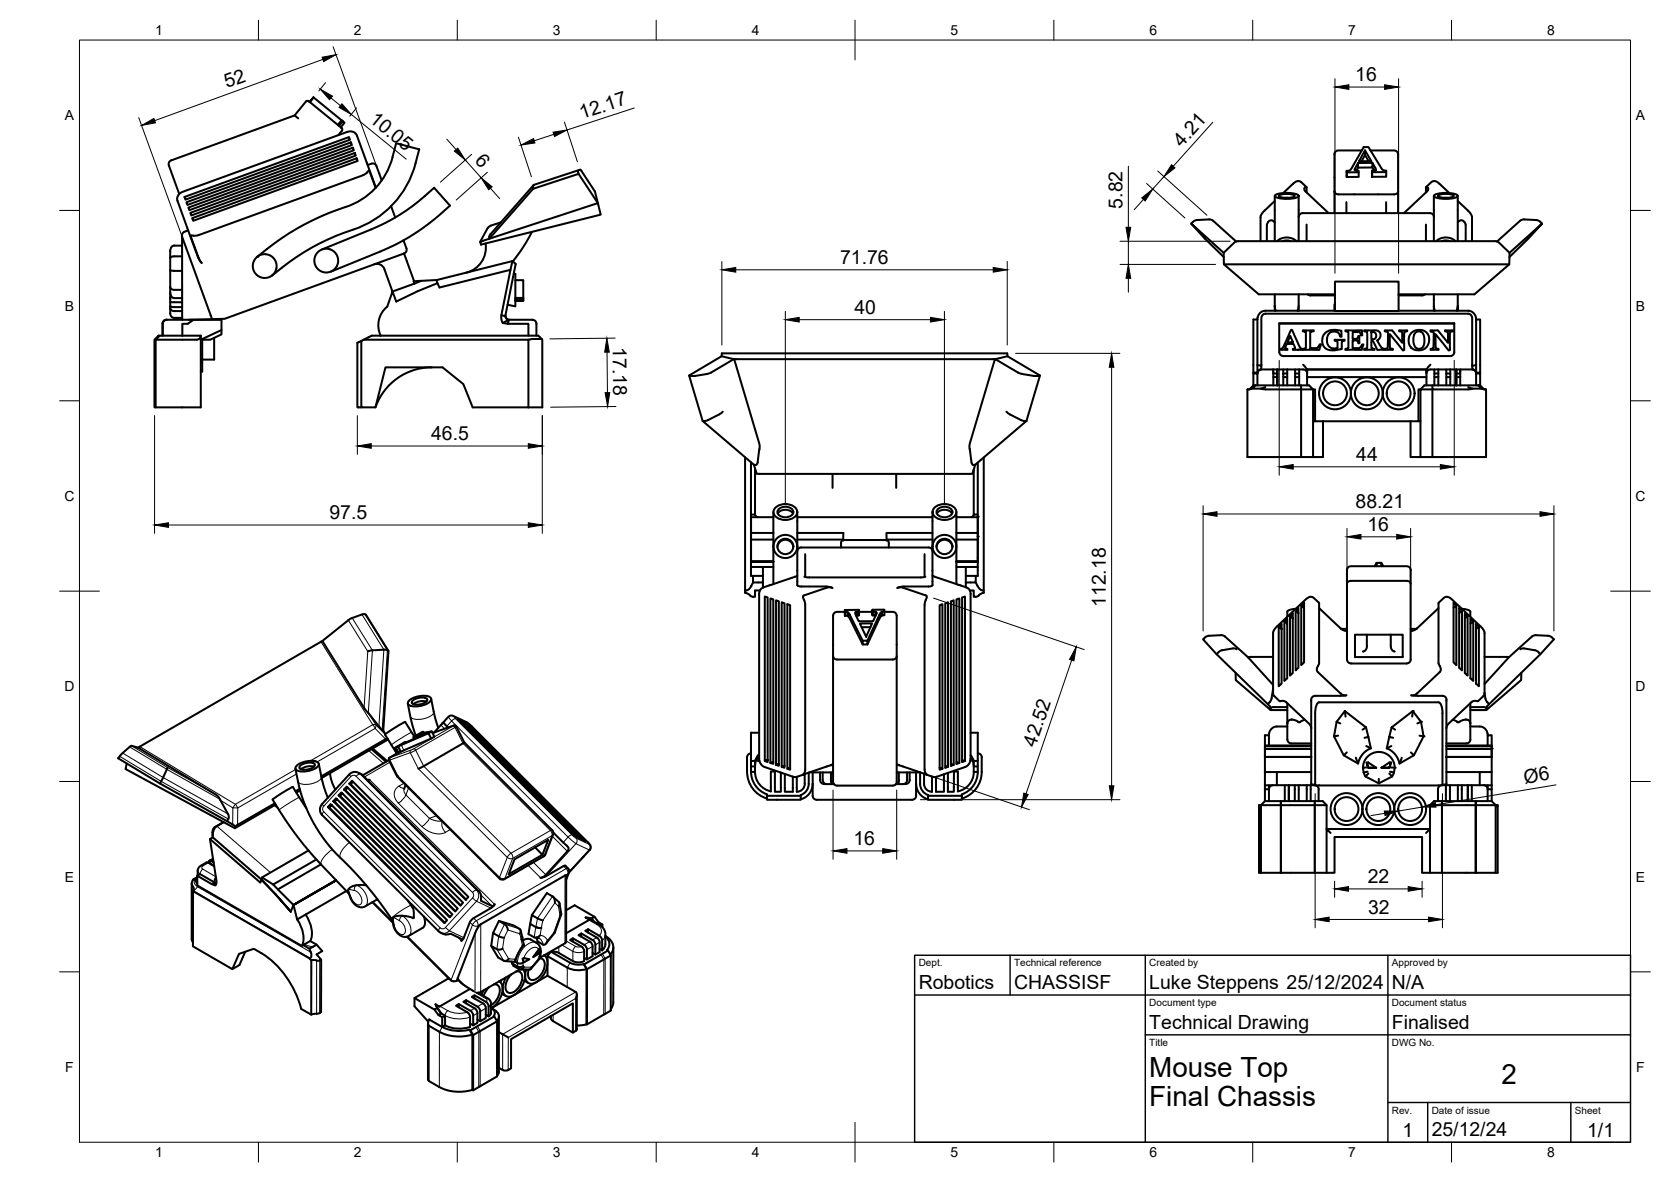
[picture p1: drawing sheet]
<svg xmlns="http://www.w3.org/2000/svg" width="420mm" height="297mm" viewBox="0 0 420 297" stroke-linecap="round" stroke-linejoin="round" font-family="sans-serif">
<defs><g id="words">
<g font-size="7">
<text x="289" y="270.6">Mouse Top</text>
<text x="377.5" y="272.3">2</text>
<text x="289" y="278.1">Final Chassis</text>
</g>
<g font-size="4.9">
<text x="57" y="22.2" transform="rotate(-20 57 22.2)">52</text>
<text x="340.8" y="20.4">16</text>
<text x="146.3" y="30" transform="rotate(-18 146.3 30)">12.17</text>
<text x="92.6" y="30.4" transform="rotate(39 92.6 30.4)">10.05</text>
<text x="119.2" y="40.5" transform="rotate(48 119.2 40.5)">6</text>
<text x="297.2" y="37.2" transform="rotate(-48 297.2 37.2)">4.21</text>
<text x="282.3" y="52.4" transform="rotate(-90 282.3 52.4)">5.82</text>
<text x="211.2" y="66.3">71.76</text>
<text x="214.8" y="78.9">40</text>
<text x="154.1" y="87.3" transform="rotate(89 154.1 87.3)">17.18</text>
<text x="108.4" y="110.6">46.5</text>
<text x="341" y="115.9">44</text>
<text x="82.8" y="130.5">97.5</text>
<text x="340.8" y="127.7">88.21</text>
<text x="343.8" y="133.4">16</text>
<text x="278" y="152.5" transform="rotate(-90 278 152.5)">112.18</text>
<text x="260.4" y="187.9" transform="rotate(-71 260.4 187.9)">42.52</text>
<text x="383.4" y="197" transform="rotate(-9 383.4 197)">Ø6</text>
<text x="214.6" y="212.4">16</text>
<text x="343.9" y="222">22</text>
<text x="344" y="229.6">32</text>
<text x="231" y="248.5">Robotics</text>
<text x="255" y="248.5">CHASSISF</text>
<text x="289" y="248.5">Luke Steppens 25/12/2024</text>
<text x="350" y="248.5">N/A</text>
<text x="289" y="258.6">Technical Drawing</text>
<text x="350" y="258.6">Finalised</text>
<text x="352.6" y="285.7">1</text>
<text x="360" y="285.5">25/12/24</text>
<text x="399.1" y="285.7">1/1</text>
</g>
<g font-size="3.5">
<text x="39" y="8.8">1</text>
<text x="89" y="8.8">2</text>
<text x="139" y="8.8">3</text>
<text x="189" y="8.8">4</text>
<text x="239" y="8.8">5</text>
<text x="289" y="8.8">6</text>
<text x="339" y="8.8">7</text>
<text x="389" y="8.8">8</text>
<text x="16.3" y="30.2">A</text>
<text x="411.3" y="30.2">A</text>
<text x="16.3" y="78">B</text>
<text x="411.3" y="78">B</text>
<text x="16.2" y="125.9">C</text>
<text x="411.2" y="125.9">C</text>
<text x="16.2" y="173.7">D</text>
<text x="411.2" y="173.7">D</text>
<text x="16.3" y="221.6">E</text>
<text x="411.3" y="221.6">E</text>
<text x="16.4" y="269.4">F</text>
<text x="411.4" y="269.4">F</text>
<text x="39" y="290.8">1</text>
<text x="89" y="290.8">2</text>
<text x="139" y="290.8">3</text>
<text x="189" y="290.8">4</text>
<text x="239" y="290.8">5</text>
<text x="289" y="290.8">6</text>
<text x="339" y="290.8">7</text>
<text x="389" y="290.8">8</text>
</g>
<g font-size="2.5">
<text x="231" y="242.9">Dept.</text>
<text x="255" y="242.9">Technical reference</text>
<text x="289" y="242.9">Created by</text>
<text x="350" y="242.9">Approved by</text>
<text x="289" y="252.8">Document type</text>
<text x="350" y="252.8">Document status</text>
<text x="289" y="262.9">Title</text>
<text x="350" y="262.9">DWG No.</text>
<text x="350" y="279.9">Rev.</text>
<text x="360" y="279.9">Date of issue</text>
<text x="396" y="279.9">Sheet</text>
</g>
</g></defs>
<!-- layer: Visible -->
<g fill="none" stroke="#000" stroke-width=".51">
<path d="M74.1 29l-31 11.3a1.01 1.01 0 0 0-.6 1.3l2.6 7.2M75 29.7l-.9-.7 2.8-3.5 .5-.2 8.5 6.9M78.8 24.5l-.9 1.1zM78.8 24.5l7.1 5.7M85.2 31.6l1-1.2 .4 .4-.9 1.2M85.9 32.1l.2 .5-.1 .2M86 32.9l-.9 1.1M86.1 30.4l-.2-.2-1 1.2M86.2 30.4l-1 1.1M342.4 37.8h-5.9l-.5 .2-.4 .4-.1 15.2M343.2 37.8l-1.5 2.7h3.1l-1.6-2.7v1.2l-.9 1.5M343.2 39l.9 1.5"/>
<path d="M344.6 37.8h6l.5 .2 .4 .3v15.3M46.4 49.5l41.4-15.1 .2 .7-41.4 15.1zM46.9 50.8l41.3-15 .3 .7-41.4 15zM47.3 57.9l-.9 .3a1.01 1.01 0 0 0-.6 1.3M47.4 52.2l41.3-15.1 .3 .7-41.4 15zM47.9 53.5l41.3-15.1 .3 .7-41.4 15.1zM48.3 54.8l41.4-15 .2 .6-41.3 15.1zM86.8 52a64.4 64.4 0 0 0-22.1 12.5M86.8 52a17.9 17.9 0 0 0 11.9-12.5l.9-3.5 5.8 1.5a28.1 28.1 0 0 1-4.8 11.6 25.1 25.1 0 0 1-14.1 9.4 59.3 59.3 0 0 0-18.1 10.7M91.2 44.1l-41.3 15-1.9 .1 2 5.7 .7 1.2M91.3 44l1.5-1.1 1.6 4.3M92.4 41.5l1-.4a1.01 1.01 0 0 1 1.3 .6l1.3 3.6"/>
<path d="M94.5 47.1l-4.9-13.3-.5-.5-1.1-.3-42.2 15.3-.9 .7-.3 .7v.6l5.2 14.3 .9 1.5M98.3 51.8l1.1 2.9M123.4 56.7l-.8 .7-1.8 3.3 .1 .8 30.1-7.6-.7-2.9-28.8 9.5M125.9 55.9l-2.5 .8M133.8 58.3l-2 3.4-2.8 4M134 47v.4M134 47.4l-11 12.6v-.7l.3-.4M134.2 46.5l-10.9 12.4M134.3 46.4l-.3 .6M145.4 42.8l.1 .9M145.9 42.7l-11.6 3.7M145.9 42.6l3.7 5.5 .7 2.9-4.8-7.3-11.5 3.7"/>
<path d="M299.5 56.2l1.2-.9 3.9-.1 6.2 5.5 65.1-.1M318.5 56.5v4.1M320.5 55.9l-.5-.5h-.6l-.5 .4-.3 .7M320.5 49.2v11.4M320.5 50.5l-2.9 2.8-.6 .9-.1 6.4M320.7 49a7.8 7.8 0 0 1 5.7 0l.1 .2a3.6 3.6 0 0 1-3 .8l-1.5-.1a1.68 1.68 0 0 1-1.5-.7zM321.6 49.1a4.8 4.8 0 0 1 3.9 .1 4.3 4.3 0 0 1-4 0zM322.9 49.7h1.2M326.5 49.2v11.4M327.5 53.6h32a1.01 1.01 0 0 1 1.1 1M327.5 53.6a1.01 1.01 0 0 0-1 1M328.2 47l-.2 .3 .1 .7 6 5.6"/>
<path d="M328.2 47l.3 .1v1.3M328.5 47l-1.4-1.3-1-.2-.9 .6-2.6 2.4M328.5 56.4v4.2M335.5 48.1a.9 .9 0 0 0 1 .7h14.1a.9 .9 0 0 0 1-.7M338.5 50.8v2.8M338.6 42.9l1-.2 3.3-5.7h1.2l3.4 5.5 .4 .3 .7 .1v1.5h-3.6M341.5 42.1h3.6v-1.2l.9 1.7-.3 .2-.7 .1M341.5 41l-.9 1.7 .3 .2h.7v1.6h-3M341.6 43.3h-3v1.2v-1.6v.4M345.1 40.9l-3.6 .1v1.1l-.5 .8M345.1 42.1l.4 .8M348.5 50.8v2.8"/>
<path d="M348.6 43.3h-3.6v1.1v-1.5v.4M358.5 56.4v4.2M358.6 47l1.3-1.3 1-.2 .8 .5 2.7 2.5M358.8 47l.3 .3-.2 .7-5.9 5.6M358.8 47l-.2 .1-.1 1.3M360.5 49.2v11.4M360.7 49a7.8 7.8 0 0 1 5.7 0l.1 .2a3.6 3.6 0 0 1-3 .8l-1.5-.1a1.68 1.68 0 0 1-1.4-.7zM361.6 49.1a4.8 4.8 0 0 1 3.9 .1 4.3 4.3 0 0 1-4 0zM362.9 49.7h1.3M366.5 55.9l.6-.5h.5l.6 .4 .3 .7M366.5 49.2v11.4M366.5 50.5l3 2.8 .6 .9v6.4"/>
<path d="M368.5 56.5v4.1M387.7 56.2l-1.2-.9-3.8-.1-6.2 5.4M42.8 72.1v1.8l.5 .8 .4 .2h2.1M42.8 77.4v1.4a1.09 1.09 0 0 0 1 1.1h2M42.8 73.4v2.5l3 .1M42.8 75.9l.1 1.2 2.9 .1M42.8 76.9v.8l.5 .4 2.5 .1M42.8 74.7v.5M42.8 67.9l3 .2M42.8 72.1a.9 .9 0 0 0 1 .7h2M45.8 64.4h-2.4l-.6 .4M45.8 61.7h-2a1.21 1.21 0 0 0-1 1.4v9"/>
<path d="M66.7 63.9a2.98 2.98 0 0 0-3 3.7 2.98 2.98 0 0 0 4.5 1.7 2.98 2.98 0 0 0 .2-4.8l-.8-.4-.9-.2M80 63.3a2.96 2.96 0 0 1 3.6-.3l.8 .6 .4 .8 .2 .9v.8a3 3 0 0 1-4.5 2 3 3 0 0 1-.5-4.8zM81 62.7l12.3-5a50.8 50.8 0 0 0 15.9-10.5l3.9 4.5a55.9 55.9 0 0 1-17.5 11.5l-12.4 5M94.1 66.4a2 2 0 0 1 2.6 1.2M96.6 67.6l2.1 5.7M98.7 73.3h.1M101.5 60.4l.7 2a1.01 1.01 0 0 1-.6 1.3M101.6 63.7l-45.1 16.4-9 .3M101.6 63.7l2.5 7M104.2 71.3l-5.5 2M105.9 70.6l-1.9 .1 .2 .6M110 71.2l.5 1 17.9-4.4-2.4 11.5 .2 1.3 .2 .6 1.3 .2h5.2v3h.8a2.17 2.17 0 0 1 2.1 .4l.4 .4"/>
<path d="M110 71.2l-.1-.8-4 .2-1.7 .7M110 71.2l-5 2-5.4 2.6-.9-2.5-1.3 3.8a6 6 0 0 0-1.7 7.3M121.5 60.5l-.7 .4M122.1 61.2a6.5 6.5 0 0 1-4.9 7.3M126.1 79.2l1 .2 .2 .6 .6 .4-1.5 .8M128.9 65.6l.8 .8-2.6 12.8a.98 .98 0 0 0 1 1.2h5.8M128.9 65.6l-.5 2.2M128.9 65.6l-19 4.8M129.2 68.8h.4v8.2l-2-.4M129.6 75.6h2h-2M129.6 75.4l2 .2M129.6 75.2h2v.2"/>
<path d="M129.6 75h2v.2M129.6 74.9h2v.1M129.6 70.4h2v4.5M307.7 63.5v2.9l8.8 7.6h19.2M307.7 63.5l-8.2-7.3 3.4 3.7 4.8 4.7M307.7 66.4h71.8M310.7 60.6l-3 2.9M320.5 78.1v-1.2l.3 1.2M320.5 74v2.9M321.1 60.6a3.6 3.6 0 0 1 4.9 0M322.6 60.6l1.1-.2 .8 .2M326.5 76.9l-.2 1.2"/>
<path d="M326.5 74v4.1M328.8 74l.6 .2h6.3M335.7 76.5l-.2 1.6M335.7 70.8h16v7.4h-16zM335.7 78.1h-17.7l-1.2 .6-.5 .7-.1 .9M351.7 78.1h17.6l1.2 .6 .5 .7 .2 .9M358.3 74l-.6 .2h-6M360.5 76.9l.3 1.2M360.5 74v4.1M361.1 60.6a3.6 3.6 0 0 1 4.9 0M362.6 60.6l1.2-.2 .7 .2M366.3 78.1l.2-1.2v1.2"/>
<path d="M366.5 74v2.9M375.9 60.6h.6M376.5 60.6l3.1 2.9M379.6 63.5l-.1 2.9-8.8 7.6h-19M379.6 63.5l8.1-7.3-3.4 3.7-4.8 4.7M40.2 84.4l-1.1 1v17h-.3v-17l1-1h6M42 80.4l-.7 .2-.3 .6-.1 3.2M45.8 80.4h9.9v3.6l-2.8 1.4h-2.4M45.8 80.4h-2.6a2.3 2.3 0 0 0-2.3 .6v3.4M45.8 84.4h4.7v1M48.6 80.4l-.3 .2a2.93 2.93 0 0 1-2.5 .8v3M50.5 85.4v17h-11.4"/>
<path d="M50.5 84.3a1.04 1.04 0 0 1-1 1.1h-10.4M50.8 85.4v8h-.3M53.3 80.2l-7.5-20.7v20.9M53.8 84.9v5.5h-3M55.7 82.9l-5.2 2.5M90.8 85.7l.7-.3h41.4v17h-14l-2.4-5.9-5.2-4.2h-14.4l-2.5 10.1h-3.6zM90.8 85.7l-.9 .5v16.2h.9M108.6 92.3a15 15 0 0 0-14.2 10.1M127.9 80.4l-.2 1M132.9 84.4h-39.4l-2 1M133.9 80.4a1.01 1.01 0 0 1 1 1v3M136.2 85.2l.2 .2v17h-3.5"/>
<path d="M136.2 85.2h-2.3l-1 .2M178.8 93.6l-.7 .3-3.3 .6-1.5-.1M181.4 89.5l-8.1 4.9 3.4 11.4 12.9 11M181.4 89.5l.1-.7h71.8v.7M181.4 89.5l3.1 .8M184.5 90.3l-5.7 3.3M184.6 90.2l6.3 21.3v1.6M184.6 90.2l-.1 .1M184.6 90.2h65.6M253.3 89.5l8.2 4.9-3.4 11.4M253.3 89.5l-3 .8M261.5 94.4l-1.5 .1-3.6-.7-6.2-3.6-6.4 21.3 .1 1.6"/>
<path d="M315.2 93.6v.3h1v2.9M315.2 93.9v3.5M315.7 96.8h-.5l-1 1M315.7 96.8h13.5l1 1.1h-3v17M315.7 96.8l-.8 .7-1.1 .3M316.2 80.3v11.4M316.2 80.3h-1v13.3h1v.3M316.2 91.7v1.9M316.2 91.7l1 .2-.2 .9-.6 .4-.2 .7M317.1 97.7h-2.3l-1.2 .2v17h16.6M317.1 97.7l1.1 .1M317.2 91.9v-12.1l.3-.7 .5-.3 51.4 .1 .4 .2 .4 .8v12"/>
<path d="M317.2 92.8h2.9M317.2 92.8a1.01 1.01 0 0 0-1 1M318.2 97.3l-1.1 .4M320.1 92.8h1v1.1M320.1 92.8l.1 1.1M320.2 93.9h1M320.2 94.8h1M320.2 93.9v2.9M321.1 92.8h.1M321.2 93v3.8v-2.9M321.2 92.8h1.5v1.1M321.2 93v.9"/>
<path d="M321.2 93.9v2.9M321.2 92.8v.2M321.6 81.3h44.1v7.2a1.02 1.02 0 0 1-1 1h-42a1.02 1.02 0 0 1-1-1zM321.6 81.3h44.1M322.7 92.8h1M322.7 94.8h1M322.7 93.9h1M322.7 93.9v2.9M323.7 92.8v4M323.7 92.8h1.9v1.1M324.4 84.4l.7 1.6h-1.4zM324.6 82.9h.3l2 4.5 .6 .3v.2h-2.4v-.2a.34 .34 0 0 0 .4 0 .34 .34 0 0 0 .1-.4l-.4-.9h-.4a1.11 1.11 0 0 0-1.6 .9v.3l.5 .1v.2h-1.7v-.2l.6-.3z"/>
<path d="M325.6 92.8h1.1M325.6 94.8h1.1M325.6 93.9h1.1M325.6 93.9v2.9M326.7 92.8v4M326.7 92.8h.2a1.47 1.47 0 0 1 1.8 1M327.2 96.8v1.1h-9M327.6 83h2.7v.3l-.8 .1-.1 .2v3.9h1.5a1.27 1.27 0 0 0 1-1h.3l-.5 1.4h-4.1v-.2l.8-.4v-3.1a.65 .65 0 0 0-.1-.7 .65 .65 0 0 0-.7-.2zM327.7 91.7l.9 1.1h30.2l.9-1.1M328.6 92.8l.1 4M328.7 94.8h30M333.1 83.8l1.3-.8h2.1a.73 .73 0 0 1 .8 .2 .73 .73 0 0 1 0 .8v.6h-.3l-.5-1-1.2-.3-.9 .3-.5 .7-.2 .9v.9l.2 .6 .5 .6 1 .3 .9-.2v-1.1a.56 .56 0 0 0-.1-.5 .56 .56 0 0 0-.6-.2v-.2h2.5v.2a.59 .59 0 0 0-.6 .2 .59 .59 0 0 0-.1 .6v1.3l-2.6 .3-1.6-.5-.6-.9-.2-1 .2-1.1z"/>
<path d="M338.3 83h4.2v1.3h-.3v-.2a.6 .6 0 0 0-.7-.7h-1.4v1.7h1.1l.3-.7h.3v1.9h-.3v-.2a.53 .53 0 0 0-.7-.6h-.7v2h1.7l.7-.9h.3l-.4 1.3h-4.1v-.2a.57 .57 0 0 0 .6-.1 .57 .57 0 0 0 .1-.6v-3a.58 .58 0 0 0-.1-.6 .58 .58 0 0 0-.6-.1zM343 83h3.1l.7 .3 .3 .7v.6l-.4 .6-.5 .3 .7 1.2a1.34 1.34 0 0 0 2 .7l.1-3.4a.62 .62 0 0 0-.8-.7v-.3h1.9l2.5 3.2v-2.1a.6 .6 0 0 0-.1-.7 .6 .6 0 0 0-.7-.1v-.3h2v.3a.56 .56 0 0 0-.7 .4v4.3l-.3 .1-3.4-4.1 .1 3.2a.51 .51 0 0 0 .7 .5v.2h-3.9l-1.1-2.2h-.4l.1 1.7 .7 .3v.2h-2.6v-.2l.7-.2 .1-1.1-.1-2.9-.7-.2zM344.8 83.5h.7l.5 .5v.8l-.5 .4-.7 .1zM354.9 83.6l.8-.5 1.2-.2 .9 .1 .9 .6 .5 .7 .2 1-.2 1.1-.7 1-.7 .5-1.1 .1h-.8l-1.1-.6-.5-.8-.1-1.1 .2-1.1zM355.8 83.7l.5-.3 .8-.1 .5 .3 .3 .5 .2 1v1.2l-.3 .8-.6 .5h-1l-.4-.4-.3-.7-.1-1.7zM358.7 93.4v3.4M358.7 93.8a1.42 1.42 0 0 1 1.7-1h.3v4M358.8 92.8l-.1 .6v-.6l-30 .1v.5M359.7 83h1.8l2.6 3.2v-2.1a.61 .61 0 0 0-.1-.7 .61 .61 0 0 0-.7-.1v-.3h2v.3a.6 .6 0 0 0-.7 .4v4.3l-.3 .1-3.4-4.1 .1 3.2a.51 .51 0 0 0 .7 .5v.2h-2v-.2l.7-.3 .1-3.4a.63 .63 0 0 0-.8-.7zM360.2 96.8v1.1h9M360.7 92.8h1M360.7 94.8h1"/>
<path d="M360.7 93.9h1M361.7 92.8v4M361.7 92.8h2v1.1M363.7 92.8h1M363.7 94.8h1M363.7 93.9h1M363.7 93.9v2.9M364.7 92.8v4M364.7 92.8h1.5v.2M366.2 93v3.8zM366.2 94.8h1M367.2 93.4v3.4"/>
<path d="M367.2 93.4h.1M367.2 93.4v-.6h-1v1.1h1M367.2 92.8h2.2a1.47 1.47 0 0 1 1.8 1M369.2 97.3l.2 .1a4.7 4.7 0 0 0 3 .3l1.3 .2v17h-16.5M370.3 97.7l-1.1 .1M371.1 93.6l.1 .3h1v2.9M371.2 91.7v1.9h1v.3M371.2 80.3h1v13.3M371.2 80.3v11.4M371.2 91.7l-1 .2 .1 .8 .6 .4 .3 .6v3.1M371.7 96.8h-13.5l-1 1.1h-.5v8h-26v-8h-.5v17M371.7 96.8l.7 .7 1.1 .3"/>
<path d="M371.7 96.8h.5M372.2 96.8l.9 1M372.2 96.8v.6M181.7 103.4l-.6 .6-3 1.5-1.4 .3M187.3 114.9v34.1l.7 .2 1.1 .7 .7 .1v-1.6h1.3M188.8 116.2v13.1h1v-11.6M189.6 116.8l.7 2.2 .7 .1M189.6 116.8h.4M190.9 113.1l-.5 3.4-.4 .3M191 119.1h52.7M209.3 119.1v3.5M225.3 119.1v3.5"/>
<path d="M243.9 113.1l.4 3.4 .3 .3h.6M245.2 116.8l-.7 2.2-.8 .1M245.9 116.3v13h-1.1v-11.3M247.4 115v34l-.7 .2-1.1 .7-.8 .1v-1.6h-.9M253.1 103.4l.6 .6 3 1.5M256.7 105.5l1.4 .3M258.1 105.8l-12.9 11M330.2 105.9h.5M332.7 105.9v9h-2.5M354.7 105.9v9h2.5M356.7 105.9h.5M357.2 114.9v-17h3v17"/>
<path d="M188.8 129.8v11.3h5.7h-5.7M188.8 129.3v.5M188.8 129.8v11.3M188.8 130h5.7M188.8 135.6h5.7M188.8 133.9h5.7M189.8 129.3l.2 .4 .5 .3M194.5 128.7v18.1M195.1 127.4a3.6 3.6 0 0 1 5.3 .8 2.07 2.07 0 0 1-2.2 2.4 2.91 2.91 0 0 1-3.7-1.9l.1-.5zM195.5 137.5a2.01 2.01 0 0 1 2-1.9 2.01 2.01 0 0 1 2 1.9M195.6 129.1a2.41 2.41 0 0 1 3.8 0M195.7 128a2.49 2.49 0 0 1 3.7 .3 1.73 1.73 0 0 1-2.5 1.6 1.28 1.28 0 0 1-1.2-.6 1.28 1.28 0 0 1 0-1.3z"/>
<path d="M200.5 137.3v9.9l1 .2h6.6l1.2 .4-1.4-.2-5.8 2-.2 .3 .6 2.1v41.4l-.2 .8-.4 .5M200.5 128.7v8.6M200.5 135.6h11.5l-.4 .3-.1 .5M200.5 133.9h11.5v1.9M200.5 130h34M201.5 137.6h32M201.5 137.6a1.01 1.01 0 0 0-1 1M202.5 139.3v5.7M211.5 136.4v1.2M212 135.8h10.9M223.5 136.4v1.2M232.5 139.3v5.7"/>
<path d="M233.5 137.6a1.01 1.01 0 0 1 1 1M234.5 137.3l-.1 9.9-.9 .2h-6.6l-1.3 .3M234.5 128.7v8.6M234.5 135.6h-11.6l.4 .3 .2 .5M234.5 133.9h-11.6v1.9M235.1 127.4a3.6 3.6 0 0 1 5.3 .8 2.07 2.07 0 0 1-2.2 2.4 2.91 2.91 0 0 1-3.7-1.9l.1-.5zM235.5 137.5a2.01 2.01 0 0 1 2-1.9 2.01 2.01 0 0 1 2 1.9M235.6 129.1a2.41 2.41 0 0 1 3.8 0M235.8 128a2.49 2.49 0 0 1 3.6 .3 1.73 1.73 0 0 1-2.5 1.6 1.28 1.28 0 0 1-1.1-.6 1.28 1.28 0 0 1 0-1.3zM240.5 128.7v18.1M240.5 130h5.4M240.5 135.6h5.4"/>
<path d="M240.5 133.9h5.4M244.9 129.3l-.2 .4-.5 .3M245.9 135.6v5.5h-5.4M245.9 129.8v5.8M245.9 129.3v15.4h-3.1M88.6 155.3l2.7-1 .7 .2 5.7 9.1-1.3 20 .5 .9M88.6 155.3l-1 .6-6.5 5.2 10.5 16.9 3.7 4.5M188.8 141.1v1.4M188.8 141.1h5.7zM188.9 147.2l-.8 1-.8 .2M189.3 144.7v1.7h2.5v1.3M189.3 146.4l-.4 .8"/>
<path d="M191.8 142.5v3.9M191.8 142.5h-3v2.2h3M191.8 142.5h2.7M200.5 144.7l-8.8 3-.5 .4-.3 .7v42.1l.4 1 .8 .8 7.6 2.6h.5l1.7-.6M202.2 144.9l.9 .2h28.8l.8-.2M212.4 153.3h3.6v1.4h-.3M212.6 154.7l.6 .2v-1l.3 .3 3.4 6.8M212.6 153.8h-.2v.9v-1.4v.5l-2.4 .1-.5 .8v41.7a1.01 1.01 0 0 0 1 1h14a1.01 1.01 0 0 0 1-1v-41.7l-.2-.6-.6-.3h-2.3M213.2 154.9l.3 .3 3.4 6.8M213.2 153.9l-.6-.1v.9h-.2M215.2 153.8l-.1 .4 .8 1.9h3.6l.9-1.9-.1-.3v.4M215.7 153.7l-.5 .1v.8"/>
<path d="M216.2 156.7h3.1l-1.5 3.3zM216.7 157.6h2.2M219.4 153.8l-3.7-.1v1h-.4M219.4 153.2h3v1.4l-.6 .1M219.4 153.7v-.5v1.5v-1h.7M220.1 154.7h.1M220.3 153.9l-.2-.2v1h-.7M221.5 154l-3.4 7M221.8 153.7l-.3 .3v.9l-3.4 7.1M222.4 153.7h-.6v1l-.3 .2M225.6 147.8l1.4-.2 5.9 2.1 .1 .4-.5 1.9M232.5 152v41.4"/>
<path d="M234.5 144.7l8.7 3 .5 .4 .3 .7 .1 42.1-.5 1.1-.8 .7-7.5 2.6h-.6l-1.7-.6M240.5 141.1h5.4zM240.5 142.5h5.4M240.5 141.1h5.4M242.8 142.5v3.9M245.3 144.7v1.7h-2.5v1.2M245.3 146.4l1 1.5 .6 .4 .5 .1M321.5 157.4v15.1l.7-.7v-15.1l-.7 .7 .7 .7M322.9 156.1v15l.8-.6v-15.1l-.8 .7 .8 .6M323.7 153.7v1.3M324.4 154.7v15.1l.7-.7v-15l-.7 .6 .7 .7M325.8 153.4v15.1l.7-.7v-15.1l-.7 .7 .7 .7"/>
<path d="M325.8 153l-.7 .1a1.59 1.59 0 0 0-1.4 .6M327.2 152.1l.7-.7v15.1l-.7 .6v-15l.7 .6M331.7 152.8l5.5 5.2 1.3 .6M331.7 151.6v15.1M331.7 151.6l-1.7-1.6h-.6l-.6 .2-8.1 7.6-.6 1.2v15.5l1.6 1.7 .9-.1 .7 .3 6 5.6 .4 1M337.2 158h1.5M338.7 146.7a.9 .9 0 0 1 1-.7h14a.9 .9 0 0 1 1 .7M338.9 142.6l.7-.3h14.1l.9 .5 .1 22.9a.97 .97 0 0 1-1 1h-14a1.04 1.04 0 0 1-1-1v-22.6zM340.7 159.5h12v5.6h-12zM343.7 159.5v2.9M346.1 142.3v-.9h1.2v.9M346.1 141.4l-.5 .9"/>
<path d="M347.3 141.4l.5 .9M349.7 159.5v3.3l.3 .6 .7 .3M354.7 158h1.5M361.7 152.8l-5.5 5.2-1.3 .6M366.2 152.1l-.7-.7v15.1l.7 .6v-15l-.7 .6M367.6 153l.7 .1a1.59 1.59 0 0 1 1.4 .6v1.3M367.6 153.4l-.7-.7v15.1l.7 .7v-15.1l-.7 .7M369 154.7l-.7-.6v15l.7 .7v-15.1l-.7 .7M370.4 156.1l-.7-.7v15.1l.7 .6v-15l-.7 .6M371.9 157.4l-.8-.7v15.1l.8 .7v-15.1l-.8 .7M80.7 161.3l-45.9 26.6M81.1 161.1l-.4 .2"/>
<path d="M96.5 163.3l-2.9 .1-1.1 .3M96.5 163.2l.9 .2M97.4 163.4l.3 .2M102.5 176.8l.9 4.5 1.1 3.6M102.9 176a5.7 5.7 0 0 1 5.2-.8l.2 .2a1.08 1.08 0 0 1-.8 1.4 5.7 5.7 0 0 1-4.6 .4l-.4-.5zM103.7 176.1a3.6 3.6 0 0 1 3.6-.6l.1 .3a2.21 2.21 0 0 1-2.4 1.3 1.12 1.12 0 0 1-1.5-.7zM107.2 176.3a3.9 3.9 0 0 0-3.3 .7M108.4 175.6l.8 3.8 1 3.5M209.5 164.8a.96 .96 0 0 0 1 .9h14a.96 .96 0 0 0 1-.9M216.9 161h1.2v1h-1.2zM307.3 163.4l-.7 .3-.7 .7M310.7 169.1v1.8l8.8 7.5v-.5"/>
<path d="M310.9 163.2l-.6-.3-3 .5M313.8 165.2l-6.2-5.5-3.9 .1-1.2 .9 3.4 3.7 12.9 12.6M313.8 165.2l6.3 6.9M318.8 177l.7 .9M319.5 178.4h4.2M319.7 175.5l-.3 .8-.6 .7M320.1 165.1l-6.3 .1M320.1 173.1l-.4 2.4M323.7 176.7v9.1M323.7 177.7h-3.4l-.8 .2M330.7 179.2v18.1h-.1M331.7 176.5h30a2.69 2.69 0 0 1 1 2.7"/>
<path d="M331.7 166.6l-.6 1.5 .2 .7 5.9 5.6 .7 .3h.6l-7.8 .2a.97 .97 0 0 0-1 .9v21l.1 .3 .9 .1M331.7 176.5a2.69 2.69 0 0 0-1 2.7M338.2 178.7l-2.1 2.7-.7 3.6 2.5 4.8 3.6 2.1 .5-1.4 .6-.9 .8-.8 1.3-.7M338.2 178.7l5.3 4.1M338.2 178.7l.1 1.4M343.7 162.4l-.3 1-.7 .3M355.2 178.7l-.1 1.4M356.5 174.9h6.2a.94 .94 0 0 1 1 .9v21l-.1 .3-.9 .1M362.7 179.2v18.1M369.7 176.7v9.1M369.7 177.7h3.3l.7 .2M369.7 178.4h4"/>
<path d="M373.3 174.2l-.1-15.6-.9-1.2-7.3-6.8-.7-.5-.6-.1-.6 .2-1.4 1.4v15l.5 1.3v.6l-6 5.9-.7 .3h-.6l1.6 .2M373.3 174.2l-.3 .7-1.4 1.3-.8-.1-.7 .3-6 5.6-.4 1M373.3 171.9a83.9 83.9 0 0 1 12.1-12.1l.8-.2 3.3 .2 1.2 .9-3.4 3.7-12.9 12.6-.7 .9M373.3 174.2l.3 1.6 .8 1.2M373.3 165.1l6.1 .1M373.7 177.9v.5M382.3 163.2l.6-.3 3 .5M382.5 169.1v1.8l-8.8 7.5M385.9 163.4l.8 .3 .6 .7M30.1 190.1l-.4 .4 10.5 6.4 16.9 9.5M30.8 189.2l-.7 .8M31.9 191.9l-.3 1.4 27.5 14.8v-.3"/>
<path d="M34.8 187.9l19.5 11.8 .9 1.1M34.8 187.9l-1.8-.5-2.2 1.8M40.5 196.3l-.3 .6M42.1 192.9l-1.6 3.4M74.3 193.2l.9 4.3 1 3.6 1.5 3.4 2.3 4.2 3.6 4.8 5.4 5.5 3.1 3.5 3.5 4.4 3.1 4.4M74.7 192.3a5.7 5.7 0 0 1 5.1-.8l.3 .3a1.08 1.08 0 0 1-.8 1.3 5.7 5.7 0 0 1-4.7 .5l-.3-.6zM75.4 198.3l-1.1 .5M75.5 198.6l-1 .6M75.5 192.4a3.6 3.6 0 0 1 3.5-.5l.2 .2a2.21 2.21 0 0 1-2.5 1.4 1.12 1.12 0 0 1-1.4-.8zM78.9 192.7a3.9 3.9 0 0 0-3.2 .6M80.2 192l1.2 5.5 1 3M83 194.3l.5 2.3 .8 1.8"/>
<path d="M86.1 199.4l-.6 .6-.3-.1 .6-.8 29.3 29.2-.7 .8-29.2-29.2M86.8 198.6l29 28.9M87.4 197.9l-.6 .7-.3-.2 .7-.7 29.2 29.2-.6 .7-29.3-29.2M87.8 196.9l.4 .2 29 28.9M88.5 196.2l29.3 29.2-.7 .7-29.3-29.2zM88.8 196.5l-.6 .6M92.9 195.9l-.5 .1M93.4 188.3l3.7 3.1M93.7 188.1l3.7 3.2M95.3 182.5l1.1 1.1M96.8 184.6l2.8 4.4M96.8 184.6l2.5-1.7 2.6-1.5 2.3 3.7"/>
<path d="M97.4 185.6l-16.6 9.5M97.5 185.7l-.1 .3-16.5 9.5M97.8 191.1l2 4M97.8 191l-6.6 3.8M99.5 187.9l.6 1.4-.3 .1-.7-1.3 .3-.2M99.8 189.4l-1.8 1-.2 .3v.4M99.8 195.1l25.8 25.7a1.01 1.01 0 0 0 1.2 .1l9.9-5.7 .4-.5M100.1 195l-.3 .1M100.1 187.6l-.6 .3 .6 1.4M101.9 186.5l-.2 .2M102 186.6h-.4l-2.5 1.5M102 197.3l-.4 .9"/>
<path d="M104.3 185.1l-.4 .1 .2 .4M104.8 184.8l-.5 .3 .1 .3M105.1 184.7l-.3 .1 .2 .3M105.3 184.6l-.2 .1 .1 .3M105.4 184.9l-.1-.3 .8-.1-2.5 1.4-2.2 .9 .3-.2M106.3 184.4l1.3-.2-3.4 1.5 2.1-1.3 .1 .3M106.4 183.9l-.4 .3M106.5 184.1l-.1-.2-.4 .1-2.1 1.2M107.7 184.3l.9-.5 .6 1.3-.8 .5zM107.7 184.3l-7.6 3.3 .7 1.3-.6 .3M108.4 185.6l-7.6 3.3M108.6 183.8l-2.6 .3"/>
<path d="M108.8 184.2l5.6-1.9 .3 .2 2 4.1M111.1 181.9l1.6-1.8 .6-.3 .6 .1 3.9 1.9 30.5 30.4 .2 .6-.2 .7-5.3 5.8-.6 1.8M111.7 181.8l-.4-.1-2.2 2.4M111.7 181.8l.6 .7M112.3 182.5l.3 .3M115.4 181l-.3-.2 29.6 29.4-29.4-29.1M116 181.3l-.3-.1 29.6 29.3-29.3-29.1M116.7 181.6l-.3-.1 29.6 29.3-29.4-29.1M116.7 186.6l22.2 22 .2 .5v.6M116.8 186.6l-11.6 6.6M117.3 181.9l-.3-.1 29.6 29.3-29.3-29.2v.1M118 182.2l-.3-.1 29.2 29.2 .4 .1-29.4-29.1"/>
<path d="M188.8 191.2v1.4h1v-1.4M188.8 192.6v1.4h1M188.8 189.3a1.01 1.01 0 0 0-1 1 13.2 13.2 0 0 0 .6 6.3 7 7 0 0 0 4.5 4.1M188.8 194a6 6 0 0 0 4.1 5.6l-.1 .4h8.5M189.8 194a5 5 0 0 0 4 4.9M190.6 189.8l-.8 1.4M190.9 184.1h-2.1v7.1h1M191 191.2h-.4v-1.4l-.7 2-.1 2.2M193 191l-.7 .2 .7 .3v-41.4l-.7-.2v41.3M194.4 191.5l-.7 .2 .7 .3v-41.4l-.7-.2v41.3M195.8 192l-.7 .2 .7 .3v-41.4l-.7-.2v41.3M196.3 194.1v4.9h-1.5v-5.1h-1v5"/>
<path d="M197.3 192.5l-.7 .2 .7 .2v-41.3l-.7-.3v41.4M197.3 194.5v4.5h2v-3.8M198.7 192.9l-.7 .3v-41.4l.7 .3v41.3l-.7-.2M201.3 199.8v1.2h-8.5v-1M202.3 194.5l.1 2.5a1.74 1.74 0 0 1-2.1 1.8v-3.6M203.3 194.2a6 6 0 0 1-.5 4.5l-.9 .8-.5 .3M203.6 194.1h5.9M204.3 194.1v5.9a1.01 1.01 0 0 0 1 1h24M204.3 197a4 4 0 0 1-2.9 3.9M206.2 194.1v1.9M206.2 196a1.21 1.21 0 0 0 1.6 1h1.9M206.9 196a.98 .98 0 0 0 .9 1"/>
<path d="M206.9 194.1v1.9M208.9 196l.2 1M208.9 194.1v1.9M209.3 192.1l-7.4 2.6M209.3 192.1l-.4 .2M225.5 194.1h5.9M225.6 192.1l7.4 2.6M225.6 192.1l.4 .2M226 194.1v1.9M226 196l-.2 1M228.1 194.1v1.9M228.1 196a.98 .98 0 0 1-.9 1"/>
<path d="M228.7 194.1v1.9M228.7 196a1.21 1.21 0 0 1-1.6 1h-1.8M230.3 194.1v5.9M230.4 197a4 4 0 0 0 2.9 3.9M230.4 200a1.01 1.01 0 0 1-1 1M231.4 194.1a6 6 0 0 0 .5 4.6l.9 .8 .5 .3M232.3 194.4v2.6a2 2 0 0 0 2 2v-3.9M232.5 193.4l.2 .8 .3 .5M233.3 200v1h8.6v-1M236.3 192.9l.7 .3v-41.4l-.7 .3v41.3l.7-.2M237.3 194.6v4.4h-1.9v-3.8M237.7 192.5l.7 .2-.7 .2v-41.3l.7-.3v41.4"/>
<path d="M239.1 192l.7 .2-.7 .3v-41.4l.7-.2v41.3M240.5 191.5l.7 .2-.7 .3v-41.4l.7-.2v41.3M241.9 191l.7 .2-.7 .3v-41.4l.7-.2v41.3M244.1 184.1h1.8v7.1h-1.1M244.1 189.8l.7 2v2.2M244.1 190.8l-.1 .4M244.1 189.8l.8 1.4M244.8 191.2v1.4h1.1v1.4h-1.1M244.9 194a5 5 0 0 1-4 4.9v-5h-1l-.1 5.1h-1.5v-4.8M245.9 191.2v1.4M245.9 194a6.1 6.1 0 0 1-4 5.7v.3h-8.6v-.2M245.9 189.3a.97 .97 0 0 1 .9 1 12.9 12.9 0 0 1-.5 6.3 7 7 0 0 1-4.5 4.1"/>
<path d="M318.1 197.3h1.7M318.1 197.3v1h1v3M318.1 198.3v3M318.1 190.2h11.6h-11.6v3.8M318.1 188.2h11.6M318.1 187.5h11.6M319.1 184.8h-1v5.4M319.1 184.8v2.5M321.1 194v3.3M321.1 194h-3v3.3M321.1 194h8.6M323 197.3v4"/>
<path d="M323.7 182.6l-3.3 .1-1 .8-.3 1.3M323.7 185.8a1.01 1.01 0 0 0 1 1M324.1 198.3v-1v4M324.7 180.8l.9 .2 .9 .5h.4l1.2-.6M324.7 186.8h5M324.7 180.8a1.01 1.01 0 0 0-1 1M325.6 197.3v4M326.5 181.5h.4M326.6 197.3v4M328.6 197.3v4M329.6 197.3v4M329.7 187.3h-11.6v2.9"/>
<path d="M330.6 197.3h-9.5a1.88 1.88 0 0 0-2 .6v.4v-1M330.6 197.3a1.01 1.01 0 0 1 1 1M330.7 197.2l-.1 .1M330.8 197.3l.9 .1M331.6 198.3v3M336.1 181.4l.9 .4M336.5 184.9l-1.1 .1M338.6 189.1l-.7 .7M340.9 190.4l.6 1.5M342.7 192.9l.2 1.2 .4 1 3.4 1.8M342.7 192.9a4 4 0 0 1 4-3.9 4 4 0 0 1 4 3.9M343.5 182.8l.6 2.4"/>
<path d="M343.5 182.8l-.9 .6M343.5 187.5l1.2 .6M343.6 191.6l.5 1.3-.3-.8a.29 .29 0 0 1-.2-.4 .29 .29 0 0 1 .5-.1l1.9 1.3M343.7 192.9h-1M343.9 193.9l-1 .2M344.1 185.2l-1 .2M344.1 185.2l.6 2.9M344.1 194.4l-.8 .7M344.1 192.9h1.9h-1.9M346.7 195.7v1.2M349.3 185.2l1 .2M349.3 185.2l-.6 2.9 1.1-.6"/>
<path d="M349.3 194.4l.7 .7M349.5 193.9l1 .2M349.7 192.9h1M349.8 191.6l-.5 1.3zM349.8 191.6h-.5l-2 1.3h2h-2M349.9 182.8l-.6 2.4M349.9 182.8l5.3-4.1 2.1 2.7 .6 3.6-2.4 4.8-3.6 2.1-.5-1.4-.6-.9-1-.9-1.1-.6M349.9 182.8l.9 .6M350.7 192.9l-.2 1.2-.5 1-3.3 1.8M352.5 190.4l-.6 1.5M354.8 189.1l.7 .7M356.9 184.9l1.1 .1"/>
<path d="M357.3 181.4l-.9 .4M362.3 197.4h-30.6M363.6 197.3v4M363.7 188.2h11.4v2M363.7 187.3h11.4v.9M363.7 190.2h11.4zM363.7 190.2h11.4M363.7 186.8h5M363.7 194h11.4M363.7 187.5h11.4M364.6 197.3v4M366.5 181.5h.4"/>
<path d="M366.6 197.3v4M367.6 197.3v4M368.7 180.8l-1 .2-.8 .5h-.4l-1.2-.6M368.7 180.8a1.01 1.01 0 0 1 1 1M369.1 198.3v-1v4M369.7 182.6h2.5l.7 .2 .9 .8 .3 1.2M369.7 185.8a1.01 1.01 0 0 1-1 1M370.1 197.3v4M372.1 194v3.3M373.3 197.3h1.8M374.1 197.3v1h1v3M374.1 187.3v-2.5h1v12.5"/>
<path d="M375.1 197.3v1M52.4 216.8l1.4 .8-.7-.4M52.4 216.8l-.5-.1-1.8 1.2-.4 .7v1.4M52.8 216.3l-.4 .5M52.8 210.8l12.6 11 .4-.7M53.5 209.9v.1M53.5 210.4l-.7 .4 1.6 10.8-.2 .9-.9-.3M53.5 210.4l12.3 10.7M53.6 215.8l-1 .5M53.7 216.7l-.9-.4v.7M55.3 200.8l2 3.7M56.2 206.6l-2.4 1.5-.4 .7 .1 1"/>
<path d="M56.2 206.6l-2.1 1.4-.5 1.1-.1 1.3M57.1 206.4l2.1 1.3M57.3 204.5l.2 .4a1.44 1.44 0 0 1-.4 1.5M59.7 207.3l-.5 .4M68.5 200.9l3.3 5.2 2.4 3.4 3.2 4 3.3 3.8M68.5 200.9l2.5-1.7 2.6-1.4 3.4 5.3M69.1 202.3l.7 .7M69.1 201.9l-9.4 5.4M69.3 202.2l-10.2 5.9M77.6 213.7l-11.7 6.8M79.5 216l-10.8 6.3M80.7 217.2l-10.8 6.3"/>
<path d="M80.7 217.3l7 7.2M82.8 203l29 28.9M83.4 202.3l-.6 .7-.3-.2 .6-.7 29.3 29.2-.7 .7-29.2-29.2M84.1 201.5l29.1 28.9M84.7 200.9l-.6 .6-.3-.2 .7-.7 29.2 29.2-.6 .7-29.3-29.2M85.5 200l29 29M134.5 212.9l1.9 1.9-8.5 4.9 1.5-3.8 8.5-4.9-1.5 3.8M139.1 209.7l-2 5M139.1 209.2l3.5 3.4M142.2 217.6l.6 .6M142.5 212.6l.5 .6-.3 .7-5.7 6.2-1.1 .5 1.1-.3 4.7-2.7h.5M142.8 218.2l.3 .5v.6"/>
<path d="M316.6 202.6l.5 .1M317.1 202.3h5v17h-5zM317.1 202.3h-.5v17h.5M318.1 201.3h14.5l1 1v6h26v-6h16.5M318.1 201.3l-1 1M322.1 201.3v1zM330.6 201.3v18M330.6 219.3h3M333.6 202.3h-11.5v17h8.5M334.6 209.3l-1-1v11M358.6 209.3l1-1v11h-2v-9h-22v9h-2M359.6 219.3h3"/>
<path d="M361.6 201.3v-3a1.41 1.41 0 0 1 1.7-1h8.7a1.93 1.93 0 0 1 2 .6l.1 3.4M362.6 201.3v18M371.1 201.3v18zM375.1 201.3h-14.5l-1 1M375.1 201.3l1 1v17h-13.5M376.1 202.3h.5v17h-.5M376.6 202.6l-.5 .1M48.2 222v14l.3 .8M48.6 221.1l1-.6zM48.6 221a1.74 1.74 0 0 0 0 2l.1 .5-.2 .4M49.6 220.1l3.7 2.1 .7-.4 .4 .1M49.6 220.5a.97 .97 0 0 0 0 1.5"/>
<path d="M54.3 220.6l-.3 .4v.8l-3.7-2.1-.7 .4v2.4l26.3 15.2 .3-.2M61.7 239.2l-1.5 3.3-1.8 1.1M65.7 239.5l-1.9-1.1-3.7 1.3-1.7 3.9-9.9-5.8v-13.8l29.4 16.9M65.7 239.5a23.6 23.6 0 0 1 10 14l2.6 1.5v-13.6l-.4-.5M65.8 221.1l3.5 3.7M69.3 224.8l3.8 4.3zM69.3 224.8l-3.5-3.7 .1-.6 2.8 1.8 5.1 5.1M73.8 227.4l10.7-6.2zM73.8 227.4l10.7-6.2-10.7 6.2-.7 1.7M73.8 227.4l.9 3.7M74.7 231a7.2 7.2 0 0 1 1.2 6.7M76.8 229.8a7.2 7.2 0 0 1 1.2 6.7"/>
<path d="M77.8 238.4l.5 1.7-.1 .5-.3 .3M79.6 237.4l-1.6-.9-1.8 1 1.6 .9 1.8-1 1.4 1.6-1.4 .8 1.2 1.4-.4 .1M87.1 223.9l-12.4 7.2M92.1 222.5h-2.8l-.9 .3-.7 .5-.1 .9 .7 1.9 .6 .9 1.2 .8 1 .2 3.8-2M93.6 226.7l5.2 5.2M102.3 235.4l10.6 10.5a1.56 1.56 0 0 0 2.3 .4M102.6 226.3l1.3 2.1 .2 2.2-.3 .1-1.2-.4-1.7-.2-1.2 .1-.8 .3-.3 .6 .7 2.5 1.2 1.4 1.4 .5 .8-.3 3.6-2a2.29 2.29 0 0 0 .2-2.9M103.6 227.9h.5M104.1 230.6l-.3 .1M111.4 234.7l.7 .2 1.4-.2 2.6 1.3 .1 .2-.2 .2 .7-.8M118.1 231.8l-1.5 3.8M119.1 230.7l-1 1.1"/>
<path d="M119.5 234.5l-4.4 11.4M123.5 237.7l1.4 .8M124 234.5l-.5 3.2 1.7 2.9 1.5 .8M124.4 227.3l-.9 .9-4.4 2.5M124.4 227.3l-.4 .4h-.3l-2.7-1.3-.1-1.6-.5-.8-29.3-29.2-1.6-.8-1.2 .2-7.4 7.9-.4 1.1 .2 1.3 29.6 29.6 1.1 .6M125.5 231.4l3.7 1.2 1.4 .8a.82 .82 0 0 1 .1 1.3M126.4 238.4a1.42 1.42 0 0 1-1.5 .1M126.9 232.2l-1.4-.8-1.5 3.1 1.7 .9 1.1 .2M126.9 232.2l.6 .8 .2 .7M130.9 233.8l.4 1.7-.2 .6M131.3 235.5l.4 2-.3 .1M131.5 236.3l.9-.3a2.86 2.86 0 0 1 2.5 .9l.8 .9 .3 1.3"/>
<path d="M131.7 237.5l-1.2 1.7-.9 2.4M134.7 235.6l.8 .2M134.8 235.6l.3 1 1.5 .8 .6-.2 .5-.8M135.4 238.6l-1.4 1.9 1.4-.8M135.5 238.6l.2-.2-.3 1.3-.5-.3M135.5 238.6h-.1M136 239.1l-.3 .4M136 239.1l-.1 1.1M136.1 233.2l-1.1-.1-1.7-.9-.4 2.5 1.6 .9 .8-.1 .5-.5M136.5 231.3l-2.8-1.3-.4 2.2M138.6 239.2l-.9 1.1M138.9 225.3l-1.4-.9-3.8 5.6"/>
<path d="M138.9 225.2l.5 .9 .1 .8M139 225.3l1.5 1.4a.73 .73 0 0 1-.1 1M139.3 234.3l.2 .1M140.5 239.5l3.5 2M140.5 239.5l-1.1-.4-.8 .1 5.2 2.9 1.8 .3 1.2-.1M140.7 227l.4 2.6-.3 .4M141.1 229.8l-1.6 4.6-2.2 2.7M142.3 234.5l5.9-3.4-.9-.5h.2l3.1 1.7 1.1 .9 .5 1.3v2.7M142.3 228.8l2.2-1.3 5 2.9-.7 .4M142.4 236.7l-.3 .3-6.4 3.7M142.4 220.2l-.2-.3-.1 .1-21.2 12.3-.9 1-.5 1.2M142.4 220.2l-.1 16.4"/>
<path d="M144 235.8v.8M146.2 234.6v.8M146.2 237.9l-2.9-1.7 .7-.4 3.2 1.9 .4 1v2.4M146.2 237.8l.6 .9 .1 2.8-1.4 .4-1.4-.4M147.2 230.6l1.6 .2M147.9 233.5l-.1 .8M148.8 230.8l.5 .8M149 237.9v2.4l-1.4 .8-.7-.4M149 237.8l-.4-1-3.1-1.8 .7-.4 3.1 1.8 .4 1v2.5M149.5 230.4l1 1.4M150.1 232l.4-.2 1 .5M150.8 236.8l-.1 2.5-1 .6-.7-.4"/>
<path d="M150.8 238.4l.6 .4M150.8 236.8l-.5-1-3.1-1.9 .7-.4 3.1 2 .4 .8v2.5M151 232.6l.5-.3v.7M152.2 235.2a2.91 2.91 0 0 1 1.3 4.7M152.2 235.3a2.29 2.29 0 0 1 .4 3.4l.3 .2-6.2 3.4M152.2 237.2l-.1 .7-.7 .9M152.9 238.9l.7 1.2v13.9l-6 3.4M154.2 238v13.9l-.1 .7-.5 1M78.3 241.3l2.1 .1M80.8 241.2l-.1 13.2-.5 .3-1.9 .3M104.2 250.8l5 2.9 .7-.4 1 1.4-.7 .4 1 .5 .7-.4v2.5M107.6 257.2v14.1"/>
<path d="M107.9 256.2l3.3 1.9a9.4 9.4 0 0 0 6.8 .6M107.9 256.2l-.2 .4a1.11 1.11 0 0 0 .2 1.2 12.2 12.2 0 0 0 8 2.7l2.9-.5M109.3 253.7l.9 1.4M109.5 252.4l.5 .9M110.7 252.9l-.2 .1-1-.6 1.3 2.1 1.1 .7M111.2 255.6v2.5l.7-.4M111.9 257.7a7.9 7.9 0 0 0 6.3 .3M112.8 245.9l-8.6 4.9v2.1l3.5 3.8M115.1 246.2l2 1.6M115.1 245.8v.3M115.4 252.3v.8M117.1 247.8l2 1.3"/>
<path d="M117.2 251.3v.9M118.2 248.5l-7.5 4.4M118.2 257.2l.8 .5M118.3 254l-2.9-1.7-.7 .4 2.9 1.7 .4 .5 .2 .6v2.5M118.3 254l.6 .9 .1 2.8 1-.6v-2.5M118.3 258.9l.7 1.2M119.3 250.1v.8M119.3 253.4l-2.8-1.6 .7-.5 3.1 1.9 .5 1-.1 2.5 1.5-.9v-2.4M119.3 253.4l.6 .5 .2 .7M120 256.3l.7 .4M120.2 249.5l3 1.9 .2 .6v2.6M120.4 249.5v.1"/>
<path d="M121.5 252.2l-2.9-1.7 .7-.4 3.1 1.9 .5 1M121.5 252.1l.5 .6 .2 .7M121.6 248.9l-.5 1.1M122.9 253v2.4l-.7-.4M123 248.1l-.7 .7-.7 1.5M123.4 253.3l.2 .1M123.4 254.6l-.1 .4-.4 .4M123.6 253.4a1.29 1.29 0 0 1 .5 2l.9 1.3v13.8l-6 3.5M123.6 253.4a2.59 2.59 0 0 1 1.8 2.2l-.5 1M124.1 247.4a1.34 1.34 0 0 1 1.4 .5 1.34 1.34 0 0 1 .1 1.4l-.5 1.7-.8 .9-.8 .7M124.3 255.4l-6 3.5-.3-.1 .8 1.2v13.9M125 256.7l-6 3.4v13.9l-.2-.1"/>
<path d="M125.4 259.4l2.4 1.3M125.4 255.4v13.9M125.5 246.6h.1M125.5 246.6a3.4 3.4 0 0 1 .2 4.4l-1.2 1.6-1 .8M126 246.3l-.2 .6M126.2 249.7l1 .6M127.9 240.9a.97 .97 0 0 1-1.2 .5M128.7 241.7l.1 .4 1.6 .9h.7l.5-.3M128.8 242.1l.3 .6 1.5 .9h.5l.6-.6M129.1 250.2l-5.4 3.1M129.5 241.1v.6l-2.6-.2M129.5 241.7l1 .4 1-.2"/>
<path d="M129.8 244.1a1.33 1.33 0 0 1 1.5 1.8 4.2 4.2 0 0 1-3.1 3.7 1.56 1.56 0 0 1-1-2.3l.7-1.6 .7-.9M130.7 243.6l-9.8 5.7-1 .2M131.4 240.9l.3-.1 1.4 .3-1.4 .8zM131.5 243.6a4.7 4.7 0 0 1-1.2 5.6 2.53 2.53 0 0 1-3.3 .9 4 4 0 0 1 .3-4.5M131.9 246.4l.9 .6M133.6 243.1l-.2 .5-.2 .1-2.4-.1M134.7 246.9l-5.4 3.1M135 246.7l2.7-1.5 7.1 4.1a1.17 1.17 0 0 1 0 1.6M135.4 240.9l.2 .1M135.7 240.8a1.43 1.43 0 0 1 1.2 2.1 3.8 3.8 0 0 1-3.3 3.4 1.79 1.79 0 0 1-.7-2.7M135.9 240.2l-.3 .2M135.9 240.2l-.3 .8-2.2 2.5"/>
<path d="M136.8 240.1h.1M136.8 240.1a2.77 2.77 0 0 1 .6 3.4 4.9 4.9 0 0 1-4 3.7 2.05 2.05 0 0 1-1.3-2.8l.2-.8M137.7 240.3l5.5 3.1 2.1 .4 2.2-.3M137.7 240.3v1.5M137.7 242.1v3.1M138.5 255.4v.6l.6 .6M139.1 256.6l4.9 2.9M144.7 259.1l-.7 .4v-7.4l-15.5 9v7.4a2.15 2.15 0 0 1-3.1-.2M145 249.9v8.8M145.1 258.7l-.3 .4M146.7 242.3l.8 1.2v13.9M146.9 242.3l.7 1.3"/>
<path d="M147.5 257.4l-2.5 .3M153.6 240.1l-6 3.5-.1 13.8M107.6 271.3l.3 .4 2.6 1.5M110.5 273.2a11 11 0 0 0 8.3 .7M125.5 269.3l-.5 1.1"/>
<circle cx="335.7" cy="98.8" r="4"/>
<circle cx="335.7" cy="98.8" r="3"/>
<circle cx="343.7" cy="98.8" r="3"/>
<circle cx="343.7" cy="98.8" r="4"/>
<circle cx="351.7" cy="98.8" r="4"/>
<circle cx="351.7" cy="98.8" r="3"/>
<circle cx="197.5" cy="137.3" r="1.97"/>
<circle cx="197.5" cy="137.3" r="2.96"/>
<circle cx="237.4" cy="137.3" r="2.96"/>
<circle cx="237.5" cy="137.3" r="1.97"/>
<circle cx="338.6" cy="203.3" r="4"/>
<circle cx="338.6" cy="203.3" r="3"/>
<circle cx="346.6" cy="203.3" r="3"/>
<circle cx="346.6" cy="203.3" r="4"/>
<circle cx="354.6" cy="203.3" r="4"/>
<circle cx="354.6" cy="203.3" r="3"/>
</g>
<g fill="#000">
<circle cx="64.7" cy="64.5" r=".25"/>
<circle cx="245.9" cy="129.8" r=".25"/>
<circle cx="245.9" cy="134.8" r=".25"/>
<circle cx="355.2" cy="178.7" r=".25"/>
<circle cx="335.4" cy="185" r=".25"/>
<circle cx="342.7" cy="192.9" r=".25"/>
<circle cx="350.7" cy="192.9" r=".25"/>
<circle cx="357.3" cy="181.4" r=".25"/>
<circle cx="357.9" cy="185" r=".25"/>
<circle cx="375.1" cy="188.1" r=".25"/>
<circle cx="52.4" cy="216.8" r=".25"/>
<circle cx="52.8" cy="216.3" r=".25"/>
<circle cx="134.9" cy="233.1" r=".25"/>
</g>
<!-- layer: Visible Narrow -->
<g fill="none" stroke="#000" stroke-width=".25">
<path d="M87.6 155.9l4.9 7.8-1 14.2M88.6 155.3l5 8.1-1 15.8M91 154.4l5.5 8.9-1.2 19.2M91.8 154.4l5.6 9-1.3 20M80.7 161.3l13 20.8M92.8 179.5l1.7 2.7M109.1 178.9a2.81 2.81 0 0 1-2.7 1.8l-.8 .1a2.4 2.4 0 0 1-2.4-.8M114 179.9l.2 .2M30.1 190.1l10.4 6.2 16.9 9.5M30.8 189.2l10.2 6.2 16.3 9.1M32.6 187.7l9.4 5.6 13.2 7.5M33.1 187.4l9 5.5 12 6.7"/>
<path d="M35.2 187.6l24 14.5 15.1-8.7M74.5 194.5l-14.7 8.5M80.8 195.2a2.81 2.81 0 0 1-2.7 1.8l-.8 .1a2.4 2.4 0 0 1-2.4-.7M88.2 195.2l-6.8 7.4M89.5 195.1l29.3 29.2a1.02 1.02 0 0 1 0 1.4M90.1 194.1l.5 .4M90.6 194.5l29.2 29.2 .6 .3M90.6 194.5l.5 .3M90.6 194.5l-.5 .1-.5 .5a.93 .93 0 0 0-1.4 0l-.4-.5M92.7 188.6l3.7 3.2M92.9 195.9l31.5 31.4M93.7 182.1l.8 .1"/>
<path d="M93.7 182.1l.6 .9M93.7 182.1l-15.7 9.1M94.3 183.1l2.7 2.6M94.3 183.1l-14.6 8.4M94.5 182.2l2.3 2.3M94.5 182.2l-.2 .8M98 191l-.2 .1M98 191.5l-6.4 3.8M98 191l2.1 4 25.5 25.5M98.2 190.3h-.1M98.2 190.4l-.1 .6M100.3 197.5a2.58 2.58 0 0 0-.1 4.3l1.1-.9 .8-1.1"/>
<path d="M100.9 187.2l.7 1.4M101.6 196.8l-1.3 .7 .7 .5 .7 .1M101.6 198.2v.6l.5 1M102.1 199.8l5.9 5.8M102.7 198l-.6 1.8M103.2 189.2l-5.2 1.8M103.2 189.2l2 4 22.4 22.3M103.3 188.5l-.1 .7M103.5 184l-2.6 1.5-2.5 1.7M104 188.2l.5 .3M104.5 188.5l-1.3 .7M104.5 185l.2 .3"/>
<path d="M104.5 188.5l2 4 22 21.9M105.4 184.6l.1 .2M108.8 184.2h.1M110.8 182.2l1 .9M112.8 180.1l.8 1.1M113.6 181.2l29.2 29.2M113.6 181.2l-1.3 1.3M113.9 182.4l.1-.1-10.2 6-5.8 2.1 1.8-1M113.9 182.4l-5.1 1.8M113.9 182.5l.5 .3 2 4 22 21.9M114 182.3l-.1 .1M114.2 180.1l3.3 1.6"/>
<path d="M114.2 180.1l.4 .5-1 .6M114.6 180.6l29.2 29.2M114.7 182.6l-10.2 5.9M117.3 181.5l.3 .2M117.6 181.6l1 .9M118.5 182.5l29.3 29.2M118.5 182.5h.1M50.5 217.5l.5 .1M51 217.6l-.3 .4 .3 .4-.5 .5-.2 .8-.4-.4-.2-.5M51 218.4l3.3 1.9M52.4 216.8l-1.4 .8M53.5 209.8v.2"/>
<path d="M53.6 216.1l-.5 .3M54 207.9l.5-.3 13.5 11.7M55.4 201.1l3.1 1.9v4.2M59.2 202.1l.6 .9M59.2 202.1l-.6 .9h1.2M59.8 203l-.1 4.3M75.3 200.4l-2.7 1.5-2.4 1.7M81 202.1l.4 .5M81.4 204l29.3 29.2-.4 .8M81.4 202.6a1.02 1.02 0 0 0 0 1.4M81.4 204l-.4 .8M83.6 213.5a6.3 6.3 0 0 0-2.9 3.5l.1 .2"/>
<path d="M87.9 211.7a5.2 5.2 0 0 0-2.4 3.6l.1 .3M100.2 201.8l5.9 5.9M108 205.6l-.8 1.2-1.1 .9a5.5 5.5 0 0 0 5.9 1.5M108 205.6l1.6 .7h1.5M109.8 205l-1.8 .6M111.2 206.4a2.6 2.6 0 0 0 .8 2.8M113.2 208.5l-1.2 .7M127.6 215.5l-2 5M127.6 215.4a1.24 1.24 0 0 0 1.3 .3M128.5 214.4l-1 1.1M128.5 214.4l.4 .7v.6M128.9 215.7l-1.9 5"/>
<path d="M132.8 217.5l3.1 3.1M134.1 216.7l3.1 3.1M136.9 215l-9.9 5.7M136.9 215l-.2 .2M137.1 214.7l-.2 .3M138.4 208.7l-9.9 5.7M138.4 208.7l.4 .7v.6M138.8 210l-9.9 5.7M138.8 210l-1.9 5M138.9 208.6l-.5 .1M138.9 210.2l3.8 3.7M139.1 209.7l-.3 .3"/>
<path d="M141.7 217.6l.6 .7-22.5 13.1-.7-.7M142.8 210.4l-1.2 1.3M142.8 218.2l-.4 .1 .4 .6v.7l.3-.3M143.1 219.1l5-5.5-3.3-1.6-7.5 8.2M143.8 209.8l.8 .7a.94 .94 0 0 1 .2 1.5l-2-1.6M143.8 209.8l-1 .6M144.8 210.6l3.3 1.6M147.8 211.6l.3 .6M147.8 211.6l.1 .1M148.2 212.2a1.02 1.02 0 0 1 0 1.4h.1M48.5 222.8v1.1M48.6 223.8l.1 .1"/>
<path d="M48.6 223.9l29.4 16.9M49.6 220.5a1.25 1.25 0 0 0-.8 1.1 1.25 1.25 0 0 0 .9 1.2l-1 1.1M49.8 222.6l-.2 .2 28.5 16.5M54.3 220.4a1.33 1.33 0 0 0-.3 1.4M76.6 237.3l1 .4 1.2 .2M88.3 225.6l.8 1.2a1.06 1.06 0 0 0 1.5 .5 1.06 1.06 0 0 0 .3-1.6l-.7-1.3-1.1-.6a1.24 1.24 0 0 1 .5-1.3 4.3 4.3 0 0 1 2.7 4.6l-.5 .7M89.1 223.8l-1-.2a.33 .33 0 0 0-.5 0 .33 .33 0 0 0 .1 .5l.6 1.5-.2-.1M93.8 226.6l4.9 4.9M98.9 232.2l.2 .3M100.4 231.4l-1.5-.8 .2 1.9M100.5 231.4a2.74 2.74 0 0 1 1.3 3.2 1.38 1.38 0 0 1-2.1-.7l-.6-1.4M101.1 230.1a4.3 4.3 0 0 1 2.1 4.6l-.5 .5"/>
<path d="M101.1 230.1l-.5 .5-.1 .8M102.5 235.3l11 10.9M103.4 227.5l-2.7 1.5-2.3 1.9M112 233.1l1 .8a1.9 1.9 0 0 1-2.2 .5M112 233.1a.93 .93 0 0 1-1.3 .1M115 235.4l1 1M118.1 231.8l.7 .6M118.8 225.6l1 .9M118.8 225.7l-6.8 7.4M118.8 232.4l-5.3 13.8M118.8 224.2l.8-.5a1.8 1.8 0 0 1 .2 2.8M119.2 231.8l.6-.4 .4 .6v.7a1.25 1.25 0 0 1-1.4-.3z"/>
<path d="M119.8 226.5l3.6 1.7M119.8 226.5l-6.8 7.4 3.6 1.7M120.9 224.9l2.8 2.8M121 226.4h.1M125.6 220.5v.3M125.6 220.5a1.24 1.24 0 0 0 1.4 .2M127 220.7l-.2 .2M127.7 233.7l3 1 .7 2.9-1.1 1.7-.8 1.8-1.6-.2-1.5-2.5 .4-2.7zM130.6 233.4l-3.7-1.2-1.5 3.1-.5 3.2 1.8 2.9M134.9 236.9a3.4 3.4 0 0 0-3.9 2.1 4.3 4.3 0 0 0-.5 4.5M135.5 238.6a1.44 1.44 0 0 0-2.3 0l-1 1.2-.5 1M135.6 235.8l.5 .5 .5 1.1"/>
<path d="M135.6 239v1.4M135.8 235a2.2 2.2 0 0 1 1.9 1.3l1.6-2 1.5-4.3-.4-2.3-.9-.8-3 4.4-.7 3.7M137.7 239.6v.7M138.9 225.3l-3.8 5.5-.8 4.7M140.5 237.9v1.6M141.3 237.5l2.7 1.6v2.4M142.3 236.5l2.8 1.5 1.1-.2M142.4 220.7l.4-1.1-.7 .4-.1 17.1M144.8 237.8l-.5 .6-.2 .7 1.4 .3 1.4-.3M148.1 231.2l2 1.1M148.3 236.6l-1.4 .8M149 237.9l-1.4 .8"/>
<path d="M150.1 235.6l-1.1 .6M150.1 232.3a1.67 1.67 0 0 1 .6 2.8M150.6 232.3h-.5M150.8 236.8l-1.1 .6M151.1 239.9l.7 1.2v13.9M151.5 239.7l.7 1.2v13.9M152.2 234.8l-.1 .6-.7 1M79.6 241.4v13.3M80.4 241.3v13.3M107.9 257.8v13.9M110.7 252.9l1.9 1.1M111.2 258.1l-.7 1.2v13.9"/>
<path d="M113.5 246.2l-.1 .2M113.5 246.2a1.24 1.24 0 0 0 1.4 .3l.2-.6 2 1.9M117.5 254.3l-1.4 .3h-1.5l-2-.6-.5 .5-.2 .7a8 8 0 0 0 6.3 .4M118.2 248.5l.4 .4M118.6 248.9l3.6 2h.5M118.7 248.8l-.1 .1M119.3 253.4l-1 .6M119.4 249.3l.1-14.8 .7-1.8 .7-.4v17M119.7 258.1l.7 1.2v13.9M120 254.6l-1 .6M120 257.9l.7 1.2v13.9M121.5 252.2l-1.5 .8"/>
<path d="M122.2 253.4l-1.5 .8M122.2 250.9l.3 .4-.3 .4M123.5 252.2l-.2 .4-.4 .4M131.5 241.9l.1 .8M131.6 241.3l-.1 .6M131.6 242.7l.1 .3M135.6 240.4l-.1 .5-1.9 2.2-1.9-.1M139.1 255v1.6M143.3 241.9l-.7 1.3v4.9M144.7 259.1l.1-8.2-17 9.8v8.2M144.8 249.3l-18.4 10.6v9"/>
</g>
<!-- layer: BORDER -->
<g fill="none" stroke="#000" stroke-width=".25">
<path d="M20 10.1h390v276.9h-390zM65 5.1v5M115 5.1v5M165 5.1v5M215 5.1v10M265 5.1v5M315 5.1v5M365 5.1v5M15 52.9h5M410 52.9h5M15 100.7h5M410 100.7h5"/>
<path d="M15 148.6h10M405 148.6h10M15 196.4h5M410 196.4h5M15 244.2h5M410 244.2h5M65 287v5M115 287v5M165 287v5M215 282.1v9.9M265 287v5M315 287v5"/>
<path d="M365 287v5"/>
</g>
<!-- layer: TITLEBLOCK -->
<path d="M230 240.1h180v46.9h-180zM230 250h180M254 240.1v9.9M288 240.1v46.9M349 240.1v46.9M288 260.1h122M349 277.1h61M359 277.1v9.9M395 277.1v9.9" fill="none" stroke="#000" stroke-width=".36"/>
<!-- layer: FD_Dimensions -->
<g fill="none" stroke="#000" stroke-width=".25">
<path d="M81.2 14.9l-42.3 15.4M83.8 11.8l10.8 29.8M335.7 19.8v48.9M351.7 19.8v48.9M34.9 29.6l11.2 30.7M81.9 20.8l-1.7 2.1M83.2 24.6l2.4 2M88.3 28.8l13.8 11.2M89.6 27.1l-1.7 2.1M112.4 35l2.3 2.6M118.6 38.8l-7.9 7M130.3 34.5l3.3 9.9"/>
<path d="M139.3 33.8l-5 1.6M141.9 30.7l3.3 9.9M159.5 27.1l-16.9 5.6M304.9 30.7l-9.9 11.1M339.2 21.9h8.9M117 40.2l4 4.5M122.6 43.3l-7.9 7M123.3 47.3l2.3 2.6M283.7 41.8v15.3M287.5 50.1l-2.3 2.6M288.3 46.1l9.6 8.7M291.1 43l12.4 11.1"/>
<path d="M292.7 44.4l-2.8 3.1M181.5 65.7v21M185 67.8h64.7M197.5 78.2v48.4M237.5 78.2v48.4M253.3 65.7v21M281.6 66.4h24M281.6 60.6h27.7M283.7 60.6v5.8M283.7 69.9v3.5M152.6 88.5l.1 10.2M154.7 85l-16.4 .2"/>
<path d="M201 80.3h33M255.4 88.8h26.2M279.5 92.3v105.2M321.6 90.6v28.8M365.7 90.6v28.8M38.9 104.4v29.6M89.9 104.4v9.8M93.3 112.1h39.5M136.4 104.4v29.6M154.9 102.2l-16.4 .1M325.2 117.3h37M42.4 131.9h90.4"/>
<path d="M302.5 127.1v31.5M306 129.2h81.2M338.7 132.8v11.8M342.2 134.9h9M354.7 132.8v11.8M390.7 127.1v31.5M234.7 150.3l37.9 12.9M269.5 165.9l-11.5 33.6M209.5 198.5v17.4M225.5 198.5v17.4M234.7 195.2l24.1 8.3M330.7 199.4v33.8"/>
<path d="M362.7 199.4v33.8M391.2 197.2l-30.2 5.1M213 213.8h9M231.4 201h50.2M348.1 204.4l-3.4 .6M357.5 202.8l-5.9 1M334.2 231.1h25M335.6 221.4v4.1M339.1 223.4h15M357.6 221.4v4.1"/>
</g>
<g fill="#000" stroke="#000" stroke-width=".25">
<path d="M81 14.4l3.5-.7-3.1 1.8zM35.6 31.5l3.1-1.7 .4 1.1zM80.5 22.4l3.1 1.8-.7 .9zM86 26.1l2.3 2.7-3.1-1.8zM114.2 38l.9-.8 1.9 3zM131 36.5l3.2-1.7 .3 1.1zM139.1 33.2l3.5-.5-3.2 1.6zM335.7 21.9l3.5-.6v1.2zM348.1 21.3l3.6 .6-3.6 .6zM121 44.7l2.7 2.2-.8 .8zM283.1 57.1h1.2l-.6 3.5zM287.1 49.7l2.8-2.2-1.9 3z"/>
<path d="M294.6 41.4l.8 .8-2.7 2.2zM181.5 67.8l3.5-.6v1.2zM197.5 80.3l3.5-.5v1.1zM234 79.8l3.5 .5-3.5 .6zM249.7 67.2l3.6 .6-3.6 .6zM283.7 66.4l.6 3.5h-1.2zM152.6 85l.6 3.5h-1.2zM152.1 98.7h1.2l-.5 3.5zM279.5 88.8l.6 3.5h-1.2zM89.9 112.1l3.4-.6v1.2zM132.8 111.5l3.6 .6-3.6 .6zM321.6 117.3l3.6-.6v1.2z"/>
<path d="M362.2 116.7l3.5 .6-3.5 .6zM38.9 131.9l3.5-.5v1.1zM132.8 131.4l3.6 .5-3.6 .6zM302.5 129.2l3.5-.6v1.2zM338.7 134.9l3.5-.6v1.2zM351.2 134.3l3.5 .6-3.5 .6zM387.2 128.6l3.5 .6-3.5 .6zM270.6 162.6l-.6 3.5-1.1-.4zM257.4 199.3l1.1 .4-1.6 3.1zM278.9 197.5h1.2l-.6 3.5zM209.5 213.8l3.5-.5v1.1zM222 213.3l3.5 .5-3.5 .6z"/>
<path d="M348.1 203.8h3.5l-3.3 1.2zM357.5 202.8l3.4-1.1 .2 1.1zM330.7 231.1l3.5-.6v1.1zM335.6 223.4l3.5-.6v1.2zM354.1 222.8l3.5 .6-3.5 .6zM359.2 230.5l3.5 .6-3.5 .5z"/>
</g>
<use href="#words"/>
</svg>
